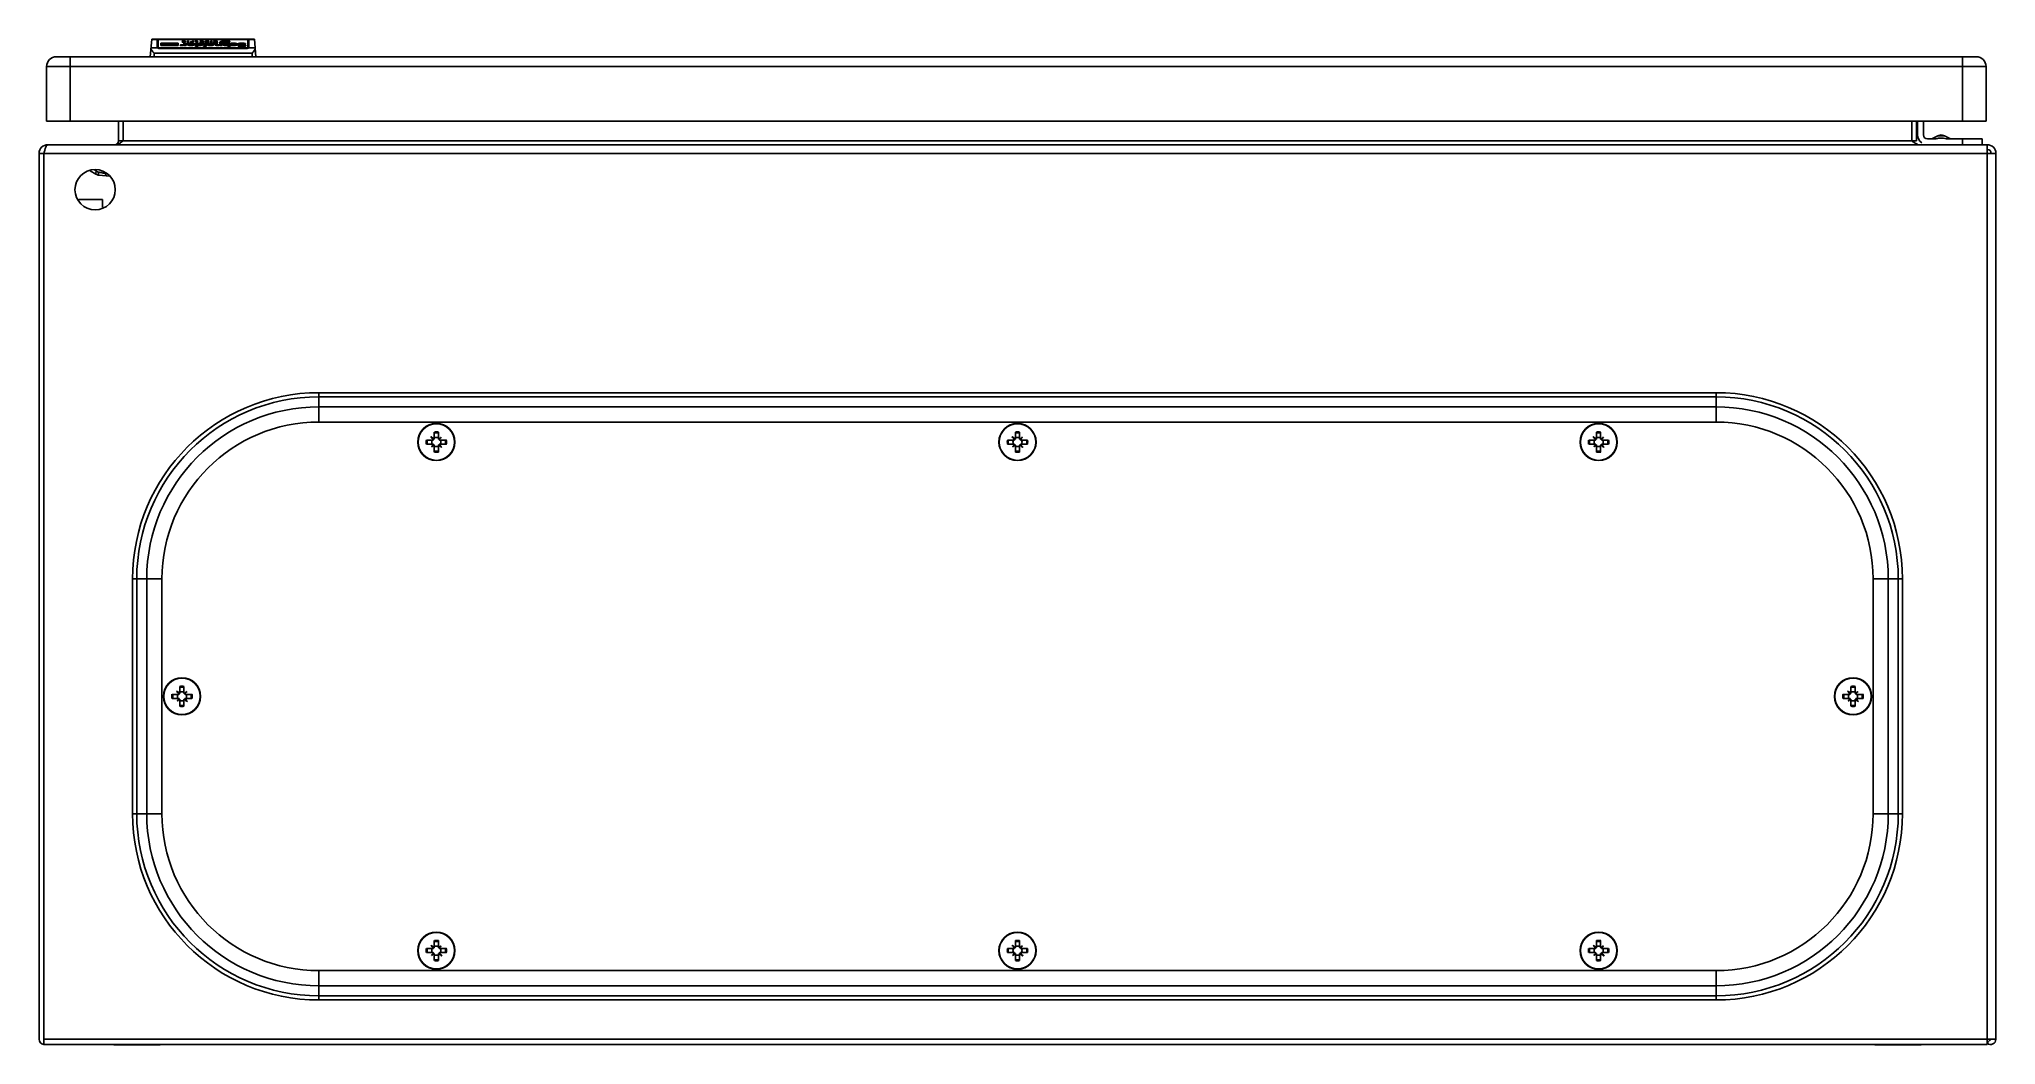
# Model space of a CAD drawing. Header units: millimetres. Extents: x 75 to 575, y 321 to 578.
import ezdxf

# ---------------------------------------------------------------- set-up
doc = ezdxf.new("R2010")
doc.units = ezdxf.units.MM
doc.header["$LTSCALE"] = 58.267283
doc.layers.get('0').update_dxf_attribs({"linetype": 'CONTINUOUS'})
for name, color, linetype in [('00_COMPONENTS_7', 7, 'CONTINUOUS'), ('PART', 7, 'CONTINUOUS'), ('PART_1', 7, 'CONTINUOUS')]:
    doc.layers.add(name, color=color, linetype=linetype)

msp = doc.modelspace()

# ---------------------------------------------------------------- linework, layer by layer
at = {"color": 7, "linetype": 'Continuous'}
for p, q in [((103.17, 573.18), (103.56, 577.68)), ((103.37, 575.48), (104.99, 575.48)), ((103.56, 577.68), (128.12, 577.68)), ((104.97, 577.61), (103.56, 577.61)), ((104.97, 575.53), (104.97, 577.68)), ((105.22, 575.33), (105.22, 577.68)), ((128.12, 577.61), (105.22, 577.61)), ((105.25, 575.48), (128.08, 575.48)), ((105.57, 575.4), (105.57, 575.25)), ((127.77, 575.4), (105.57, 575.4)), ((105.57, 575.25), (127.77, 575.25)), ((105.86, 576.05), (105.86, 576.63)), ((105.86, 576.63), (110.26, 576.63)), ((110.26, 576.22), (105.86, 576.22)), ((110.26, 576.05), (105.86, 576.05)), ((110.26, 576.63), (110.26, 576.05)), ((111.02, 576.26), (111.02, 576.06)), ((111.02, 576.26), (111.33, 576.23)), ((111.33, 577.22), (111.69, 577.23)), ((111.33, 577.13), (111.33, 577.22)), ((111.59, 577.15), (111.33, 577.13)), ((111.33, 576.89), (111.33, 576.99)), ((111.33, 576.99), (111.64, 576.96)), ((111.59, 576.88), (111.33, 576.89)), ((111.33, 576.05), (111.33, 576.23)), ((111.64, 576.96), (111.64, 576.88)), ((111.64, 576.96), (111.74, 576.96)), ((111.69, 577.15), (111.69, 577.23)), ((111.74, 576.05), (111.69, 576.17)), ((111.74, 576.88), (111.74, 576.96)), ((111.74, 576.05), (111.74, 576.63)), ((111.74, 576.63), (112.35, 576.63)), ((112.35, 576.22), (111.74, 576.22)), ((112.35, 576.05), (111.74, 576.05)), ((111.94, 577.05), (111.94, 576.91)), ((112.35, 576.63), (112.35, 576.05)), ((112.61, 576.44), (112.61, 576.55)), ((112.61, 576.38), (113.89, 576.39)), ((112.61, 576.33), (112.61, 576.38)), ((112.66, 576.89), (112.66, 577.22)), ((112.66, 577.22), (112.92, 577.22)), ((112.92, 576.89), (112.66, 576.89)), ((112.66, 576.76), (112.66, 576.83)), ((112.66, 576.83), (112.92, 576.83)), ((112.81, 576.76), (112.66, 576.76)), ((112.92, 576.8), (112.81, 576.76)), ((112.92, 577.22), (112.92, 576.89)), ((112.92, 576.83), (112.92, 576.8)), ((113.17, 576.07), (113.17, 576.28)), ((113.89, 576.28), (113.17, 576.28)), ((113.37, 576.52), (113.22, 576.52)), ((113.37, 576.92), (113.53, 576.99)), ((113.48, 576.65), (113.48, 576.52)), ((113.53, 576.99), (113.53, 576.88)), ((113.53, 576.99), (113.73, 576.96)), ((113.53, 576.17), (113.53, 576.04)), ((113.73, 576.89), (113.73, 576.96)), ((113.89, 576.07), (113.89, 576.39)), ((113.94, 576.89), (113.94, 577.22)), ((113.94, 577.22), (114.19, 577.22)), ((114.19, 576.89), (113.94, 576.89)), ((114.19, 577.22), (114.19, 576.89)), ((114.5, 576.38), (114.5, 576.31)), ((114.65, 577.22), (114.96, 577.23)), ((114.65, 577.13), (114.65, 577.22)), ((114.91, 577.15), (114.65, 577.13)), ((114.7, 576.89), (114.7, 576.96)), ((114.7, 576.96), (115.01, 576.96)), ((115.01, 576.89), (114.7, 576.89)), ((114.7, 575.78), (114.7, 576.63)), ((114.7, 576.63), (115.32, 576.63)), ((115.32, 576.22), (114.7, 576.22)), ((115.32, 575.78), (114.7, 575.78)), ((115.01, 577.12), (114.91, 577.15)), ((114.96, 577.13), (114.96, 577.23)), ((115.01, 576.81), (115.01, 577.12)), ((115.42, 576.94), (115.01, 576.81)), ((115.27, 577.1), (115.27, 576.89)), ((115.27, 576.96), (115.42, 576.94)), ((115.32, 576.6), (115.78, 576.65)), ((115.32, 576.63), (115.32, 575.78)), ((115.32, 576.2), (115.62, 576.18)), ((115.78, 576.04), (115.32, 576.07)), ((115.62, 576.05), (115.62, 576.18)), ((115.78, 576.5), (115.78, 576.65)), ((115.88, 577.22), (116.24, 577.23)), ((115.88, 577.13), (115.88, 577.22)), ((116.24, 577.15), (115.88, 577.13)), ((115.93, 576.89), (115.93, 576.99)), ((115.93, 576.99), (116.24, 576.96)), ((116.18, 576.88), (115.93, 576.89)), ((116.03, 576.36), (116.03, 576.05)), ((116.24, 577.15), (116.24, 577.23)), ((116.49, 577.09), (116.24, 577.15)), ((116.24, 576.88), (116.24, 576.96)), ((116.49, 576.89), (116.49, 577.09)), ((116.64, 576.36), (116.64, 576.33)), ((116.75, 577.09), (116.75, 577.02)), ((116.8, 576.05), (116.8, 576.63)), ((116.8, 576.63), (117.41, 576.63)), ((117.41, 576.22), (116.8, 576.22)), ((117.41, 576.05), (116.8, 576.05)), ((116.8, 575.81), (116.8, 575.89)), ((116.9, 575.78), (116.8, 575.81)), ((117.05, 575.78), (116.9, 575.78)), ((117.21, 577.07), (117.92, 577.07)), ((117.26, 577.2), (117.67, 577.23)), ((117.26, 577.12), (117.26, 577.2)), ((117.62, 577.15), (117.26, 577.12)), ((117.31, 575.99), (117.31, 575.8)), ((117.31, 575.99), (117.46, 575.94)), ((117.41, 576.63), (117.41, 576.05)), ((117.46, 577.01), (117.46, 576.9)), ((117.46, 577.01), (117.62, 576.96)), ((117.92, 577.01), (117.46, 577.01)), ((117.46, 575.94), (117.46, 575.91)), ((117.72, 577.15), (117.62, 577.15)), ((117.62, 576.96), (117.62, 576.88)), ((117.62, 576.96), (117.77, 576.96)), ((117.62, 576.44), (117.62, 576.55)), ((117.62, 576.31), (117.62, 576.38)), ((117.62, 576.38), (118.89, 576.38)), ((117.67, 577.15), (117.67, 577.23)), ((117.77, 576.96), (117.92, 577.01)), ((117.77, 576.96), (117.77, 576.88)), ((117.92, 576.9), (117.92, 577.07)), ((118.18, 576.07), (118.18, 576.28)), ((118.84, 576.28), (118.18, 576.28)), ((118.38, 576.52), (118.28, 576.52)), ((118.48, 576.65), (118.48, 576.52)), ((118.53, 576.17), (118.53, 576.04)), ((118.64, 576.72), (118.64, 577.22)), ((118.64, 577.22), (118.89, 577.22)), ((118.89, 576.8), (118.64, 576.8)), ((118.89, 576.72), (118.64, 576.72)), ((118.84, 576.28), (118.84, 576.05)), ((118.89, 577.22), (118.89, 576.72)), ((118.89, 576.05), (118.89, 576.38)), ((119.35, 577.15), (119.35, 577.22)), ((119.35, 577.22), (120.27, 577.22)), ((120.02, 577.15), (119.35, 577.15)), ((119.35, 576.72), (119.35, 576.8)), ((119.35, 576.8), (120.27, 576.8)), ((120.27, 576.72), (119.35, 576.72)), ((119.4, 576.92), (119.4, 577.01)), ((119.4, 577.01), (120.02, 577.01)), ((120.02, 576.92), (119.4, 576.92)), ((119.51, 576.39), (119.51, 576.33)), ((119.71, 576.22), (119.71, 576.63)), ((119.71, 576.63), (120.27, 576.63)), ((120.27, 576.22), (119.71, 576.22)), ((120.02, 576.72), (120.02, 577.15)), ((120.27, 577.22), (120.27, 576.72)), ((120.27, 576.05), (120.27, 576.63)), ((120.48, 576.18), (120.48, 576.04)), ((120.48, 576.18), (120.63, 576.18)), ((120.63, 576.18), (120.94, 576.28)), ((120.63, 576.18), (120.63, 576.06)), ((120.83, 576.76), (120.83, 576.88)), ((120.83, 576.88), (121.34, 576.88)), ((120.94, 576.92), (120.99, 577.01)), ((121.45, 576.92), (120.94, 576.92)), ((120.94, 576.05), (120.94, 576.54)), ((121.55, 576.05), (120.94, 576.05)), ((120.99, 577.01), (120.99, 576.92)), ((120.99, 577.01), (121.45, 577.01)), ((121.55, 577.07), (121.14, 577.07)), ((121.29, 576.8), (121.24, 576.72)), ((121.24, 576.72), (121.24, 576.55)), ((121.24, 576.72), (121.86, 576.72)), ((121.7, 576.8), (121.29, 576.8)), ((121.34, 576.88), (121.45, 576.92)), ((121.34, 576.88), (121.34, 576.8)), ((121.45, 577.01), (121.55, 577.04)), ((121.45, 577.01), (121.45, 576.8)), ((121.55, 576.8), (121.55, 577.07)), ((121.8, 576.54), (121.55, 576.54)), ((121.55, 576.46), (121.55, 576.05)), ((121.86, 576.96), (121.7, 576.8)), ((121.75, 576.46), (122.37, 576.51)), ((121.75, 576.23), (121.75, 576.46)), ((121.86, 576.54), (121.86, 576.72)), ((122.37, 576.09), (122.12, 576.07)), ((122.37, 576.05), (122.37, 576.51)), ((122.47, 577.34), (122.47, 577.17)), ((122.47, 577.34), (122.88, 577.34)), ((122.57, 577.07), (122.57, 576.65)), ((122.62, 576.18), (122.62, 576.05)), ((122.88, 576.86), (122.83, 576.81)), ((122.83, 576.81), (122.83, 576.69)), ((122.83, 576.81), (123.13, 576.8)), ((122.88, 577.18), (122.88, 577.34)), ((123.24, 576.86), (122.88, 576.86)), ((123.08, 577.18), (122.93, 577.18)), ((122.98, 577.01), (122.93, 576.94)), ((122.93, 576.94), (122.93, 576.86)), ((122.93, 576.94), (123.39, 576.92)), ((123.39, 577.01), (122.98, 577.01)), ((122.98, 575.78), (122.98, 576.63)), ((122.98, 576.63), (123.59, 576.63)), ((123.59, 576.22), (122.98, 576.22)), ((123.59, 575.78), (122.98, 575.78)), ((123.08, 577.18), (123.08, 577.01)), ((123.49, 577.04), (123.39, 577.01)), ((123.49, 577.12), (123.49, 577.04)), ((123.59, 576.63), (123.59, 575.78)), ((123.75, 576.47), (123.75, 576.59)), ((124.21, 576.51), (123.75, 576.47)), ((123.8, 576.07), (123.8, 576.23)), ((123.8, 576.23), (124.26, 576.18)), ((124.46, 576.04), (123.8, 576.07)), ((124.26, 576.05), (124.26, 576.18)), ((124.41, 576.65), (124.41, 576.49)), ((124.82, 576.34), (124.82, 576.06)), ((125.43, 576.38), (125.43, 576.3)), ((125.53, 576.38), (125.53, 576.43)), ((125.69, 576.22), (125.53, 576.38)), ((125.64, 575.86), (125.69, 576.02)), ((125.69, 575.84), (125.69, 576.02)), ((126.25, 576.41), (126.25, 576.13)), ((126.76, 575.78), (126.45, 575.78)), ((126.71, 576.47), (126.56, 576.47)), ((126.61, 576.65), (126.61, 576.47)), ((126.61, 575.94), (126.86, 575.97)), ((126.61, 575.94), (126.61, 575.78)), ((126.86, 575.79), (126.86, 576.01)), ((127.27, 576.23), (127.27, 575.83)), ((127.53, 576.55), (127.48, 576.38)), ((127.58, 576.07), (127.58, 575.99)), ((127.77, 575.25), (127.77, 575.4)), ((128.12, 575.33), (128.12, 577.68)), ((129.77, 577.68), (128.12, 577.68)), ((128.35, 575.48), (129.97, 575.48)), ((128.37, 577.68), (128.37, 575.53)), ((129.78, 577.61), (128.37, 577.61)), ((130.17, 573.18), (129.77, 577.68)), ((104.17, 574.05), (104.17, 573.18)), ((129.17, 574.05), (104.17, 574.05)), ((129.17, 573.18), (129.17, 574.05)), ((554.77, 553.18), (554.77, 556.68)), ((556.27, 553.18), (556.27, 556.68)), ((559.5, 552.18), (557.27, 552.18)), ((559.91, 552.97), (558.4, 552.18)), ((559.91, 552.97), (560.77, 553.18)), ((561.63, 552.97), (559.91, 552.97)), ((561.63, 552.97), (560.77, 553.18)), ((561.63, 552.97), (563.14, 552.18)), ((571.27, 552.18), (562.04, 552.18)), ((566.27, 552.18), (566.27, 550.68)), ((571.27, 552.18), (571.27, 550.68)), ((87.8, 544.03), (87.8, 544.04)), ((87.81, 544.03), (89.29, 543.17)), ((90.1, 542.91), (92.74, 542.66)), ((91.83, 543.3), (91.83, 543.31)), ((92.47, 542.68), (92.49, 542.95)), ((93.85, 320.57), (105.69, 320.57)), ((543.85, 320.57), (555.69, 320.57))]:
    msp.add_line(p, q, dxfattribs=at)
msp.add_lwpolyline([(87.8, 544.03), (87.84, 544.01), (87.94, 543.95)], dxfattribs=at)
for centre, radius, start, end in [((117.63, 577.77), 0.896, 256.948, 258.528), ((117.75, 577.99), 1.1, 279.1817, 280.1245), ((118.38, 571.26), 4.97, 84.0152, 84.692), ((118.65, 578.56), 2.52, 274.3698, 275.5382), ((120.7, 581.63), 5.6, 265.5588, 266.6204), ((121.5, 578.12), 2.08, 254.4247, 254.7894), ((121.55, 580.54), 4.01, 268.5658, 270.0288), ((122.5, 573.49), 3.44, 105.8641, 106.0442), ((122.48, 573.53), 3.39, 103.5921, 105.8683), ((122.48, 573.56), 3.37, 102.6869, 103.5924), ((121.8, 579.94), 3.41, 270.0009, 270.8652), ((122.68, 581.51), 5.47, 266.7554, 267.8388), ((121.94, 577.01), 0.725, 327.916, 330.3794), ((122.57, 580.48), 3.83, 269.9507, 271.6124), ((121.71, 580.41), 3.89, 286.7064, 287.2815), ((121.7, 580.48), 3.95, 287.2834, 288.3231), ((121.66, 580.58), 4.06, 288.3276, 290.5533), ((121.62, 580.69), 4.17, 290.5511, 291.2438), ((118.17, 525.74), 51.04, 80.8914, 81.5299), ((126.49, 582.59), 6.82, 272.3093, 273.1792), ((131.11, 606.25), 30.67, 262.0446, 262.6962), ((557.27, 553.18), 2.5, 180, 234.2914), ((557.27, 553.18), 1, 180, 270), ((89.82, 547.12), 3.68, 236.8301, 240.0076), ((90.29, 544.9), 2, 240, 264.5), ((91.31, 540.01), 3.33, 80.0845, 81.0318)]:
    msp.add_arc(centre, radius, start, end, dxfattribs=at)
for centre, major_axis, start_param, end_param in [((105.57, 577.35), (0.6, 0), 2.216036, 3.141593), ((105.57, 575.53), (0.6, 0), -3.141593, -2.886514), ((105.57, 575.53), (0.35, 0), -3.141593, -2.694273), ((127.77, 575.53), (0.35, 0), -0.44732, 0), ((127.77, 577.35), (0.6, 0), 0, 0.923126), ((127.77, 575.53), (0.6, 0), -0.255078, 0)]:
    msp.add_ellipse(centre, major_axis=major_axis, ratio=0.315556, start_param=start_param, end_param=end_param, dxfattribs=at)
for points, knots in [([(103.34, 575.11), (103.39, 575.03), (103.52, 574.86), (103.8, 574.5), (104.02, 574.23), (104.17, 574.05)], [0, 0, 0, 0, 0.223406, 0.471313, 1, 1, 1, 1]), ([(104.99, 575.48), (105.01, 575.45), (105.09, 575.39), (105.17, 575.35), (105.22, 575.33)], [0, 0, 0, 0, 0.408872, 1, 1, 1, 1]), ([(105.22, 575.33), (105.24, 575.31), (105.35, 575.27), (105.48, 575.25), (105.57, 575.25)], [0, 0, 0, 0, 0.231508, 1, 1, 1, 1]), ([(105.57, 575.4), (105.51, 575.4), (105.4, 575.42), (105.29, 575.45), (105.25, 575.48)], [0, 0, 0, 0, 0.580192, 1, 1, 1, 1]), ([(110.82, 576.1), (110.84, 576.13), (110.87, 576.18), (110.94, 576.24), (110.99, 576.26), (111.02, 576.26)], [0, 0, 0, 0, 0.393216, 0.627187, 1, 1, 1, 1]), ([(111.18, 576.04), (111.14, 576.04), (111.09, 576.05), (111.03, 576.06), (110.98, 576.06), (110.93, 576.07), (110.89, 576.08), (110.86, 576.08), (110.84, 576.09), (110.83, 576.09), (110.82, 576.1), (110.82, 576.1)], [0, 0, 0, 0, 0.275198, 0.411287, 0.545786, 0.677797, 0.805327, 0.865946, 0.922448, 0.970561, 1, 1, 1, 1]), ([(111.18, 576.04), (111.24, 576.04), (111.35, 576.05), (111.48, 576.07), (111.58, 576.09), (111.64, 576.11), (111.69, 576.14), (111.69, 576.17)], [0, 0, 0, 0, 0.318153, 0.618139, 0.752823, 0.866859, 1, 1, 1, 1]), ([(111.33, 576.23), (111.4, 576.24), (111.51, 576.25), (111.64, 576.29), (111.73, 576.35), (111.74, 576.4), (111.74, 576.43)], [0, 0, 0, 0, 0.3931, 0.686451, 0.86749, 1, 1, 1, 1]), ([(111.94, 577.05), (111.94, 577.06), (111.94, 577.08), (111.92, 577.1), (111.89, 577.12), (111.82, 577.14), (111.72, 577.15), (111.63, 577.15), (111.59, 577.15)], [0, 0, 0, 0, 0.053888, 0.119201, 0.210176, 0.334206, 0.65187, 1, 1, 1, 1]), ([(111.95, 576.9), (111.92, 576.9), (111.8, 576.88), (111.68, 576.88), (111.59, 576.88)], [0, 0, 0, 0, 0.237576, 1, 1, 1, 1]), ([(111.69, 577.23), (111.76, 577.23), (111.88, 577.23), (112.04, 577.19), (112.15, 577.13), (112.19, 577.08), (112.2, 577.05)], [0, 0, 0, 0, 0.371196, 0.665987, 0.860433, 1, 1, 1, 1]), ([(111.74, 576.96), (111.79, 576.96), (111.86, 576.99), (111.92, 577.03), (111.94, 577.05)], [0, 0, 0, 0, 0.603146, 1, 1, 1, 1]), ([(112.2, 577.05), (112.2, 577.04), (112.18, 576.99), (112.09, 576.93), (112, 576.91), (111.95, 576.9)], [0, 0, 0, 0, 0.145899, 0.465865, 1, 1, 1, 1]), ([(112.61, 576.55), (112.67, 576.57), (112.8, 576.61), (113.09, 576.64), (113.32, 576.65), (113.48, 576.65)], [0, 0, 0, 0, 0.213482, 0.462386, 1, 1, 1, 1]), ([(113.22, 576.52), (113.17, 576.52), (113.06, 576.51), (112.86, 576.49), (112.71, 576.46), (112.61, 576.44)], [0, 0, 0, 0, 0.266361, 0.518251, 1, 1, 1, 1]), ([(113.17, 576.07), (113.09, 576.08), (112.94, 576.1), (112.78, 576.15), (112.68, 576.2), (112.64, 576.24), (112.61, 576.28), (112.61, 576.31), (112.61, 576.33)], [0, 0, 0, 0, 0.368857, 0.665365, 0.776534, 0.864475, 0.936028, 1, 1, 1, 1]), ([(113.53, 576.17), (113.48, 576.17), (113.39, 576.17), (113.28, 576.19), (113.22, 576.21), (113.18, 576.24), (113.17, 576.26), (113.17, 576.28)], [0, 0, 0, 0, 0.365499, 0.68177, 0.79665, 0.881126, 1, 1, 1, 1]), ([(113.53, 576.04), (113.5, 576.04), (113.38, 576.05), (113.26, 576.06), (113.17, 576.07)], [0, 0, 0, 0, 0.254767, 1, 1, 1, 1]), ([(113.58, 576.88), (113.56, 576.88), (113.52, 576.88), (113.47, 576.89), (113.43, 576.9), (113.4, 576.91), (113.39, 576.91), (113.37, 576.92), (113.37, 576.92)], [0, 0, 0, 0, 0.294635, 0.578579, 0.712734, 0.836348, 0.938736, 1, 1, 1, 1]), ([(113.89, 576.39), (113.84, 576.44), (113.72, 576.49), (113.55, 576.52), (113.43, 576.52), (113.37, 576.52)], [0, 0, 0, 0, 0.377008, 0.668643, 1, 1, 1, 1]), ([(114.5, 576.38), (114.5, 576.4), (114.48, 576.44), (114.42, 576.5), (114.32, 576.54), (114.18, 576.58), (114.02, 576.61), (113.79, 576.64), (113.6, 576.65), (113.48, 576.65)], [0, 0, 0, 0, 0.053594, 0.12356, 0.222797, 0.351564, 0.501125, 0.662453, 1, 1, 1, 1]), ([(113.53, 576.17), (113.57, 576.17), (113.66, 576.17), (113.78, 576.2), (113.86, 576.24), (113.89, 576.28)], [0, 0, 0, 0, 0.355569, 0.644256, 1, 1, 1, 1]), ([(113.89, 576.06), (113.86, 576.06), (113.74, 576.05), (113.62, 576.04), (113.53, 576.04)], [0, 0, 0, 0, 0.245695, 1, 1, 1, 1]), ([(113.94, 576.92), (113.91, 576.92), (113.79, 576.89), (113.67, 576.88), (113.58, 576.88)], [0, 0, 0, 0, 0.224312, 1, 1, 1, 1]), ([(113.73, 576.96), (113.76, 576.96), (113.82, 576.97), (113.88, 576.99), (113.91, 577.02), (113.93, 577.04), (113.94, 577.06), (113.94, 577.07)], [0, 0, 0, 0, 0.384913, 0.610497, 0.77494, 0.896424, 1, 1, 1, 1]), ([(114.28, 576.13), (114.22, 576.15), (114.09, 576.18), (113.95, 576.2), (113.88, 576.21)], [0, 0, 0, 0, 0.46886, 1, 1, 1, 1]), ([(114.5, 576.31), (114.5, 576.3), (114.49, 576.27), (114.46, 576.22), (114.41, 576.19), (114.3, 576.14), (114.13, 576.09), (113.97, 576.07), (113.89, 576.06)], [0, 0, 0, 0, 0.060832, 0.131197, 0.221108, 0.336516, 0.638501, 1, 1, 1, 1]), ([(114.96, 577.23), (115, 577.23), (115.08, 577.22), (115.17, 577.19), (115.22, 577.17), (115.25, 577.14), (115.27, 577.12), (115.27, 577.1)], [0, 0, 0, 0, 0.363978, 0.666319, 0.780752, 0.870364, 1, 1, 1, 1]), ([(115.32, 576.46), (115.33, 576.47), (115.37, 576.49), (115.44, 576.5), (115.53, 576.5), (115.59, 576.51), (115.62, 576.51)], [0, 0, 0, 0, 0.162817, 0.415388, 0.703776, 1, 1, 1, 1]), ([(116.03, 576.36), (116.03, 576.38), (116.02, 576.43), (115.93, 576.48), (115.79, 576.5), (115.68, 576.51), (115.62, 576.51)], [0, 0, 0, 0, 0.121624, 0.306754, 0.619534, 1, 1, 1, 1]), ([(115.62, 576.18), (115.69, 576.18), (115.78, 576.19), (115.89, 576.21), (115.96, 576.24), (116.02, 576.29), (116.03, 576.34), (116.03, 576.36)], [0, 0, 0, 0, 0.403239, 0.570933, 0.699996, 0.871356, 1, 1, 1, 1]), ([(115.78, 576.65), (115.89, 576.65), (116.1, 576.64), (116.38, 576.58), (116.56, 576.49), (116.63, 576.4), (116.64, 576.36)], [0, 0, 0, 0, 0.366883, 0.664195, 0.861459, 1, 1, 1, 1]), ([(115.78, 576.04), (115.8, 576.04), (115.88, 576.04), (115.97, 576.04), (116.03, 576.05)], [0, 0, 0, 0, 0.252786, 1, 1, 1, 1]), ([(116.03, 576.05), (116.12, 576.06), (116.26, 576.08), (116.43, 576.13), (116.55, 576.2), (116.62, 576.28), (116.64, 576.33)], [0, 0, 0, 0, 0.372545, 0.591494, 0.759132, 1, 1, 1, 1]), ([(116.42, 576.14), (116.39, 576.15), (116.27, 576.19), (116.14, 576.21), (116.03, 576.22)], [0, 0, 0, 0, 0.208079, 1, 1, 1, 1]), ([(116.49, 576.89), (116.47, 576.89), (116.37, 576.88), (116.26, 576.88), (116.18, 576.88)], [0, 0, 0, 0, 0.24253, 1, 1, 1, 1]), ([(116.24, 577.23), (116.3, 577.23), (116.39, 577.22), (116.51, 577.21), (116.59, 577.19), (116.66, 577.17), (116.71, 577.15), (116.74, 577.12), (116.75, 577.1), (116.75, 577.09)], [0, 0, 0, 0, 0.341316, 0.50328, 0.652146, 0.778987, 0.87627, 0.945686, 1, 1, 1, 1]), ([(116.24, 576.96), (116.26, 576.96), (116.29, 576.96), (116.36, 576.96), (116.41, 576.97), (116.46, 577), (116.49, 577.02), (116.49, 577.04), (116.49, 577.05)], [0, 0, 0, 0, 0.19705, 0.387446, 0.631654, 0.798378, 0.909116, 1, 1, 1, 1]), ([(116.75, 577.02), (116.75, 577.01), (116.74, 576.97), (116.68, 576.94), (116.6, 576.91), (116.53, 576.9), (116.49, 576.89)], [0, 0, 0, 0, 0.137351, 0.328389, 0.620176, 1, 1, 1, 1]), ([(116.8, 575.89), (116.86, 575.93), (117.03, 575.98), (117.21, 575.99), (117.31, 575.99)], [0, 0, 0, 0, 0.411288, 1, 1, 1, 1]), ([(117.05, 575.78), (117.11, 575.78), (117.21, 575.78), (117.34, 575.8), (117.41, 575.83), (117.45, 575.86), (117.46, 575.89), (117.46, 575.91)], [0, 0, 0, 0, 0.366032, 0.683214, 0.797706, 0.881454, 1, 1, 1, 1]), ([(117.43, 576.9), (117.39, 576.91), (117.33, 576.93), (117.25, 576.97), (117.21, 577.02), (117.21, 577.05), (117.21, 577.07)], [0, 0, 0, 0, 0.377088, 0.645926, 0.838471, 1, 1, 1, 1]), ([(117.56, 576.88), (117.55, 576.88), (117.52, 576.88), (117.48, 576.89), (117.45, 576.89)], [0, 0, 0, 0, 0.259245, 1, 1, 1, 1]), ([(117.92, 576.9), (117.9, 576.89), (117.78, 576.88), (117.66, 576.88), (117.56, 576.88)], [0, 0, 0, 0, 0.238279, 1, 1, 1, 1]), ([(117.62, 576.55), (117.67, 576.57), (117.81, 576.61), (118.1, 576.64), (118.33, 576.65), (118.48, 576.65)], [0, 0, 0, 0, 0.213482, 0.462386, 1, 1, 1, 1]), ([(118.28, 576.52), (118.22, 576.52), (118, 576.51), (117.78, 576.47), (117.62, 576.44)], [0, 0, 0, 0, 0.268757, 1, 1, 1, 1]), ([(117.62, 576.31), (117.62, 576.3), (117.62, 576.27), (117.65, 576.23), (117.69, 576.19), (117.79, 576.14), (117.96, 576.1), (118.1, 576.08), (118.17, 576.07)], [0, 0, 0, 0, 0.062322, 0.133539, 0.223098, 0.337067, 0.636439, 1, 1, 1, 1]), ([(117.67, 577.23), (117.73, 577.23), (117.86, 577.21), (118.01, 577.19), (118.1, 577.15), (118.15, 577.12), (118.17, 577.09), (118.18, 577.06), (118.18, 577.05)], [0, 0, 0, 0, 0.355432, 0.665062, 0.784525, 0.87486, 0.942631, 1, 1, 1, 1]), ([(117.92, 577.07), (117.91, 577.08), (117.85, 577.12), (117.78, 577.15), (117.72, 577.15)], [0, 0, 0, 0, 0.189905, 1, 1, 1, 1]), ([(118.18, 577.05), (118.18, 577.04), (118.17, 577), (118.12, 576.96), (118.04, 576.92), (117.98, 576.91), (117.94, 576.9)], [0, 0, 0, 0, 0.149891, 0.339697, 0.61815, 1, 1, 1, 1]), ([(118.17, 576.07), (118.21, 576.06), (118.34, 576.05), (118.48, 576.04), (118.59, 576.04)], [0, 0, 0, 0, 0.244324, 1, 1, 1, 1]), ([(118.53, 576.17), (118.49, 576.17), (118.4, 576.17), (118.29, 576.19), (118.22, 576.21), (118.19, 576.24), (118.18, 576.26), (118.18, 576.28)], [0, 0, 0, 0, 0.365499, 0.68177, 0.79665, 0.881126, 1, 1, 1, 1]), ([(118.89, 576.38), (118.85, 576.43), (118.74, 576.49), (118.56, 576.52), (118.44, 576.52), (118.38, 576.52)], [0, 0, 0, 0, 0.354239, 0.65228, 1, 1, 1, 1]), ([(118.48, 576.65), (118.6, 576.65), (118.84, 576.63), (119.11, 576.6), (119.31, 576.55), (119.42, 576.51), (119.49, 576.46), (119.51, 576.41), (119.51, 576.39)], [0, 0, 0, 0, 0.328186, 0.634941, 0.767206, 0.872849, 0.946932, 1, 1, 1, 1]), ([(118.53, 576.17), (118.58, 576.17), (118.66, 576.17), (118.76, 576.19), (118.83, 576.23), (118.84, 576.27), (118.84, 576.28)], [0, 0, 0, 0, 0.384265, 0.694124, 0.877114, 1, 1, 1, 1]), ([(118.59, 576.04), (118.65, 576.04), (118.74, 576.04), (118.82, 576.05), (118.84, 576.05)], [0, 0, 0, 0, 0.753062, 1, 1, 1, 1]), ([(118.89, 576.05), (118.98, 576.06), (119.13, 576.08), (119.32, 576.15), (119.44, 576.23), (119.49, 576.3), (119.51, 576.33)], [0, 0, 0, 0, 0.369723, 0.651193, 0.849642, 1, 1, 1, 1]), ([(119.27, 576.14), (119.25, 576.15), (119.12, 576.18), (118.99, 576.19), (118.9, 576.2)], [0, 0, 0, 0, 0.22896, 1, 1, 1, 1]), ([(120.27, 576.05), (120.2, 576.05), (120.1, 576.06), (119.97, 576.08), (119.89, 576.1), (119.81, 576.12), (119.76, 576.15), (119.72, 576.18), (119.71, 576.2), (119.71, 576.22)], [0, 0, 0, 0, 0.336085, 0.494656, 0.641283, 0.76911, 0.870824, 0.94448, 1, 1, 1, 1]), ([(120.27, 576.33), (120.27, 576.31), (120.28, 576.28), (120.31, 576.24), (120.38, 576.2), (120.44, 576.19), (120.48, 576.18)], [0, 0, 0, 0, 0.153969, 0.332282, 0.591815, 1, 1, 1, 1]), ([(120.94, 576.12), (120.85, 576.1), (120.66, 576.06), (120.47, 576.04), (120.37, 576.04)], [0, 0, 0, 0, 0.472413, 1, 1, 1, 1]), ([(121.24, 576.55), (121.21, 576.56), (121.14, 576.56), (121.04, 576.58), (120.95, 576.61), (120.88, 576.66), (120.84, 576.71), (120.83, 576.75), (120.83, 576.76)], [0, 0, 0, 0, 0.203684, 0.388965, 0.616152, 0.779397, 0.898636, 1, 1, 1, 1]), ([(120.94, 576.54), (120.98, 576.53), (121.18, 576.48), (121.39, 576.46), (121.55, 576.46)], [0, 0, 0, 0, 0.220924, 1, 1, 1, 1]), ([(121.28, 576.05), (121.25, 576.06), (121.14, 576.07), (121.03, 576.09), (120.95, 576.12)], [0, 0, 0, 0, 0.269503, 1, 1, 1, 1]), ([(121.14, 577.07), (121.32, 577.15), (121.76, 577.29), (122.21, 577.34), (122.47, 577.34)], [0, 0, 0, 0, 0.43464, 1, 1, 1, 1]), ([(121.45, 576.54), (121.43, 576.54), (121.36, 576.54), (121.29, 576.55), (121.24, 576.55)], [0, 0, 0, 0, 0.25371, 1, 1, 1, 1]), ([(121.75, 576.23), (121.75, 576.22), (121.76, 576.19), (121.8, 576.15), (121.86, 576.12), (121.93, 576.1), (122.03, 576.08), (122.17, 576.06), (122.29, 576.05), (122.37, 576.04)], [0, 0, 0, 0, 0.055511, 0.1252, 0.221093, 0.345662, 0.492958, 0.654858, 1, 1, 1, 1]), ([(122.93, 577.18), (122.81, 577.18), (122.56, 577.18), (122.27, 577.16), (122.06, 577.12), (121.95, 577.08), (121.87, 577.02), (121.86, 576.98), (121.86, 576.96)], [0, 0, 0, 0, 0.323897, 0.634204, 0.769907, 0.876596, 0.948775, 1, 1, 1, 1]), ([(122.57, 577.07), (122.52, 576.99), (122.41, 576.85), (122.15, 576.74), (121.97, 576.72), (121.86, 576.72)], [0, 0, 0, 0, 0.346147, 0.60475, 1, 1, 1, 1]), ([(122.83, 576.69), (122.76, 576.67), (122.44, 576.59), (122.11, 576.54), (121.86, 576.54)], [0, 0, 0, 0, 0.219517, 1, 1, 1, 1]), ([(122.37, 576.3), (122.37, 576.28), (122.38, 576.25), (122.44, 576.22), (122.52, 576.2), (122.59, 576.19), (122.62, 576.18)], [0, 0, 0, 0, 0.130559, 0.325187, 0.62531, 1, 1, 1, 1]), ([(122.98, 576.12), (122.9, 576.1), (122.73, 576.06), (122.56, 576.05), (122.47, 576.04)], [0, 0, 0, 0, 0.468886, 1, 1, 1, 1]), ([(123.08, 577.18), (123.08, 577.17), (123.07, 577.15), (123.04, 577.13), (122.99, 577.11), (122.92, 577.09), (122.84, 577.08), (122.72, 577.07), (122.63, 577.07), (122.57, 577.07)], [0, 0, 0, 0, 0.051619, 0.122572, 0.226478, 0.360669, 0.512654, 0.672628, 1, 1, 1, 1]), ([(122.62, 576.18), (122.69, 576.19), (122.81, 576.21), (122.93, 576.25), (122.98, 576.28)], [0, 0, 0, 0, 0.568531, 1, 1, 1, 1]), ([(122.88, 577.34), (122.96, 577.34), (123.12, 577.34), (123.31, 577.29), (123.44, 577.21), (123.48, 577.15), (123.49, 577.12)], [0, 0, 0, 0, 0.379347, 0.673856, 0.863321, 1, 1, 1, 1]), ([(123.39, 576.92), (123.38, 576.92), (123.34, 576.88), (123.28, 576.86), (123.24, 576.86)], [0, 0, 0, 0, 0.189217, 1, 1, 1, 1]), ([(123.75, 576.59), (123.75, 576.59), (123.77, 576.6), (123.79, 576.61), (123.83, 576.62), (123.89, 576.62), (123.96, 576.63), (124.05, 576.64), (124.14, 576.64), (124.26, 576.65), (124.35, 576.65), (124.41, 576.65)], [0, 0, 0, 0, 0.028828, 0.079607, 0.138852, 0.201501, 0.331116, 0.463317, 0.596722, 0.730789, 1, 1, 1, 1]), ([(124.82, 576.34), (124.82, 576.36), (124.81, 576.38), (124.77, 576.42), (124.71, 576.44), (124.63, 576.47), (124.53, 576.48), (124.39, 576.5), (124.28, 576.5), (124.21, 576.51)], [0, 0, 0, 0, 0.05336, 0.123977, 0.224575, 0.354347, 0.503992, 0.664675, 1, 1, 1, 1]), ([(124.26, 576.18), (124.32, 576.19), (124.45, 576.2), (124.6, 576.22), (124.71, 576.25), (124.77, 576.28), (124.81, 576.31), (124.82, 576.33), (124.82, 576.34)], [0, 0, 0, 0, 0.32967, 0.633637, 0.763949, 0.86928, 0.945103, 1, 1, 1, 1]), ([(125.43, 576.38), (125.43, 576.4), (125.42, 576.44), (125.35, 576.5), (125.25, 576.54), (125.12, 576.58), (124.96, 576.61), (124.72, 576.64), (124.54, 576.65), (124.41, 576.65)], [0, 0, 0, 0, 0.053594, 0.12356, 0.222797, 0.351564, 0.501125, 0.662453, 1, 1, 1, 1]), ([(124.82, 576.06), (124.79, 576.05), (124.67, 576.04), (124.55, 576.04), (124.46, 576.04)], [0, 0, 0, 0, 0.24357, 1, 1, 1, 1]), ([(125.43, 576.3), (125.38, 576.23), (125.25, 576.15), (125.03, 576.09), (124.9, 576.07), (124.82, 576.06)], [0, 0, 0, 0, 0.378604, 0.656709, 1, 1, 1, 1]), ([(125.19, 576.14), (125.16, 576.15), (125.04, 576.18), (124.92, 576.2), (124.82, 576.21)], [0, 0, 0, 0, 0.227796, 1, 1, 1, 1]), ([(125.53, 576.43), (125.53, 576.44), (125.55, 576.48), (125.59, 576.51), (125.66, 576.54), (125.76, 576.57), (125.91, 576.6), (126.08, 576.62), (126.31, 576.64), (126.49, 576.65), (126.61, 576.65)], [0, 0, 0, 0, 0.051663, 0.086978, 0.13126, 0.244913, 0.381606, 0.53013, 0.684391, 1, 1, 1, 1]), ([(126.45, 575.78), (126.38, 575.78), (126.27, 575.78), (126.12, 575.79), (126.01, 575.79), (125.9, 575.8), (125.8, 575.81), (125.72, 575.83), (125.66, 575.84), (125.64, 575.85), (125.64, 575.86)], [0, 0, 0, 0, 0.272108, 0.40747, 0.541643, 0.673481, 0.800522, 0.916273, 0.964569, 1, 1, 1, 1]), ([(125.69, 576.02), (125.84, 576), (126.14, 575.96), (126.45, 575.94), (126.61, 575.94)], [0, 0, 0, 0, 0.486303, 1, 1, 1, 1]), ([(126.25, 576.21), (126.22, 576.21), (126.12, 576.2), (126.01, 576.19), (125.94, 576.18)], [0, 0, 0, 0, 0.255338, 1, 1, 1, 1]), ([(126.25, 576.41), (126.26, 576.42), (126.3, 576.44), (126.4, 576.47), (126.49, 576.47), (126.56, 576.47)], [0, 0, 0, 0, 0.15056, 0.38475, 1, 1, 1, 1]), ([(126.25, 576.41), (126.25, 576.4), (126.26, 576.4), (126.28, 576.39), (126.31, 576.38), (126.35, 576.37), (126.4, 576.36), (126.46, 576.35), (126.53, 576.34), (126.61, 576.32), (126.73, 576.31), (126.86, 576.29), (127.04, 576.26), (127.18, 576.24), (127.27, 576.23)], [0, 0, 0, 0, 0.014532, 0.03742, 0.063913, 0.092248, 0.151872, 0.213709, 0.276836, 0.34082, 0.470477, 0.601623, 0.73376, 1, 1, 1, 1]), ([(126.83, 576.02), (126.78, 576.03), (126.69, 576.05), (126.5, 576.09), (126.35, 576.11), (126.25, 576.13)], [0, 0, 0, 0, 0.237114, 0.487658, 1, 1, 1, 1]), ([(126.61, 576.65), (126.77, 576.65), (127.08, 576.64), (127.39, 576.59), (127.53, 576.55)], [0, 0, 0, 0, 0.530236, 1, 1, 1, 1]), ([(127.48, 576.38), (127.36, 576.4), (127.1, 576.45), (126.84, 576.47), (126.71, 576.47)], [0, 0, 0, 0, 0.475476, 1, 1, 1, 1]), ([(126.86, 576.01), (126.86, 576.01), (126.86, 576.01), (126.85, 576.02), (126.84, 576.02), (126.83, 576.02)], [0, 0, 0, 0, 0.163471, 0.410922, 1, 1, 1, 1]), ([(127.58, 575.99), (127.58, 575.98), (127.57, 575.94), (127.52, 575.9), (127.45, 575.87), (127.36, 575.84), (127.25, 575.82), (127.08, 575.8), (126.95, 575.79), (126.86, 575.79)], [0, 0, 0, 0, 0.05453, 0.126195, 0.226449, 0.354518, 0.502507, 0.662551, 1, 1, 1, 1]), ([(127.27, 576.23), (127.31, 576.22), (127.38, 576.2), (127.47, 576.16), (127.54, 576.13), (127.58, 576.09), (127.58, 576.07)], [0, 0, 0, 0, 0.322561, 0.611382, 0.845393, 1, 1, 1, 1]), ([(127.77, 575.4), (127.83, 575.4), (127.94, 575.42), (128.05, 575.45), (128.08, 575.48)], [0, 0, 0, 0, 0.580216, 1, 1, 1, 1]), ([(127.77, 575.25), (127.8, 575.25), (127.92, 575.26), (128.04, 575.29), (128.12, 575.33)], [0, 0, 0, 0, 0.265359, 1, 1, 1, 1]), ([(128.12, 575.33), (128.17, 575.35), (128.25, 575.39), (128.33, 575.45), (128.35, 575.48)], [0, 0, 0, 0, 0.590757, 1, 1, 1, 1]), ([(130, 575.11), (129.94, 575.03), (129.82, 574.86), (129.54, 574.5), (129.32, 574.23), (129.17, 574.05)], [0, 0, 0, 0, 0.223414, 0.471327, 1, 1, 1, 1]), ([(559.5, 552.18), (559.71, 552.24), (560.13, 552.33), (560.55, 552.37), (560.77, 552.37)], [0, 0, 0, 0, 0.500092, 1, 1, 1, 1]), ([(562.04, 552.18), (561.83, 552.24), (561.41, 552.33), (560.98, 552.37), (560.77, 552.37)], [0, 0, 0, 0, 0.500084, 1, 1, 1, 1]), ([(89.29, 543.17), (89.28, 543.18), (89.26, 543.2), (89.24, 543.26), (89.24, 543.34), (89.25, 543.44), (89.28, 543.55), (89.33, 543.72), (89.39, 543.84), (89.43, 543.92)], [0, 0, 0, 0, 0.055621, 0.127325, 0.223592, 0.345765, 0.49151, 0.654342, 1, 1, 1, 1]), ([(89.91, 543.69), (89.78, 543.73), (89.61, 543.79), (89.46, 543.89), (89.43, 543.92)], [0, 0, 0, 0, 0.747904, 1, 1, 1, 1]), ([(90.1, 542.91), (90.08, 542.91), (90.05, 542.93), (90, 542.98), (89.96, 543.05), (89.93, 543.15), (89.91, 543.28), (89.9, 543.46), (89.9, 543.6), (89.91, 543.69)], [0, 0, 0, 0, 0.058222, 0.132697, 0.232076, 0.357269, 0.5051, 0.667585, 1, 1, 1, 1]), ([(91.83, 543.3), (91.51, 543.37), (90.87, 543.5), (90.23, 543.62), (89.91, 543.69)], [0, 0, 0, 0, 0.500109, 1, 1, 1, 1]), ([(91.97, 542.73), (91.95, 542.73), (91.91, 542.77), (91.87, 542.83), (91.84, 542.94), (91.82, 543.1), (91.83, 543.23), (91.83, 543.3)], [0, 0, 0, 0, 0.130116, 0.229832, 0.355448, 0.666464, 1, 1, 1, 1])]:
    msp.add_open_spline(points, degree=3, knots=knots, dxfattribs=at)
msp.add_open_spline([(89.43, 543.92), (89.27, 544.04), (89.1, 544.16), (88.94, 544.28)], degree=3, dxfattribs=at)
at = {"layer": '00_COMPONENTS_7', "color": 7, "linetype": 'Continuous'}
for p, q in [((146.27, 483.67), (146.27, 479.79)), ((146.27, 483.67), (503.27, 483.67)), ((503.27, 479.79), (503.27, 483.67)), ((503.27, 479.79), (146.27, 479.79)), ((173.72, 475.18), (175.49, 475.18)), ((175.54, 475.4), (174.88, 476.06)), ((175.45, 475.32), (175.31, 475.18)), ((175.45, 475.49), (175.45, 475.33)), ((175.45, 475.49), (175.61, 475.49)), ((175.45, 475.33), (175.45, 475.32)), ((175.45, 475.32), (175.54, 475.23)), ((175.49, 475.18), (175.54, 475.23)), ((175.54, 475.4), (175.54, 475.23)), ((175.71, 475.4), (175.54, 475.4)), ((175.62, 475.49), (175.61, 475.49)), ((175.75, 475.63), (175.62, 475.49)), ((175.62, 475.49), (175.71, 475.4)), ((175.71, 475.4), (175.75, 475.45)), ((175.75, 477.22), (175.75, 475.45)), ((176.78, 475.45), (176.78, 477.22)), ((176.92, 475.49), (176.78, 475.63)), ((176.78, 475.45), (176.83, 475.4)), ((176.92, 475.49), (176.83, 475.4)), ((177, 475.4), (176.83, 475.4)), ((176.98, 475.49), (176.92, 475.49)), ((177.09, 475.49), (176.98, 475.49)), ((177, 475.4), (177.51, 475.91)), ((177, 475.23), (177, 475.4)), ((177.09, 475.32), (177, 475.23)), ((177, 475.23), (177.05, 475.18)), ((178.82, 475.18), (177.05, 475.18)), ((177.09, 475.49), (177.09, 475.38)), ((177.09, 475.32), (177.09, 475.38)), ((177.23, 475.18), (177.09, 475.32)), ((322.22, 475.18), (323.99, 475.18)), ((324.04, 475.4), (323.38, 476.06)), ((323.95, 475.32), (323.81, 475.18)), ((323.95, 475.49), (323.95, 475.33)), ((323.95, 475.49), (324.11, 475.49)), ((323.95, 475.33), (323.95, 475.32)), ((323.95, 475.32), (324.04, 475.23)), ((323.99, 475.18), (324.04, 475.23)), ((324.04, 475.4), (324.04, 475.23)), ((324.21, 475.4), (324.04, 475.4)), ((324.12, 475.49), (324.11, 475.49)), ((324.25, 475.63), (324.12, 475.49)), ((324.12, 475.49), (324.21, 475.4)), ((324.21, 475.4), (324.25, 475.45)), ((324.25, 477.22), (324.25, 475.45)), ((325.28, 475.45), (325.28, 477.22)), ((325.42, 475.49), (325.28, 475.63)), ((325.28, 475.45), (325.33, 475.4)), ((325.42, 475.49), (325.33, 475.4)), ((325.5, 475.4), (325.33, 475.4)), ((325.48, 475.49), (325.42, 475.49)), ((325.59, 475.49), (325.48, 475.49)), ((325.5, 475.4), (326.01, 475.91)), ((325.5, 475.23), (325.5, 475.4)), ((325.59, 475.32), (325.5, 475.23)), ((325.5, 475.23), (325.55, 475.18)), ((327.32, 475.18), (325.55, 475.18)), ((325.59, 475.49), (325.59, 475.38)), ((325.59, 475.32), (325.59, 475.38)), ((325.73, 475.18), (325.59, 475.32)), ((470.72, 475.18), (472.49, 475.18)), ((472.54, 475.4), (471.88, 476.06)), ((472.45, 475.32), (472.31, 475.18)), ((472.45, 475.49), (472.61, 475.49)), ((472.45, 475.49), (472.45, 475.33)), ((472.45, 475.33), (472.45, 475.32)), ((472.45, 475.32), (472.54, 475.23)), ((472.49, 475.18), (472.54, 475.23)), ((472.71, 475.4), (472.54, 475.4)), ((472.54, 475.4), (472.54, 475.23)), ((472.62, 475.49), (472.61, 475.49)), ((472.75, 475.63), (472.62, 475.49)), ((472.62, 475.49), (472.71, 475.4)), ((472.71, 475.4), (472.75, 475.45)), ((472.75, 477.22), (472.75, 475.45)), ((473.78, 475.45), (473.78, 477.22)), ((473.92, 475.49), (473.78, 475.63)), ((473.78, 475.45), (473.83, 475.4)), ((473.92, 475.49), (473.83, 475.4)), ((474, 475.4), (473.83, 475.4)), ((473.98, 475.49), (473.92, 475.49)), ((474.09, 475.49), (473.98, 475.49)), ((474, 475.4), (474.51, 475.91)), ((474, 475.23), (474, 475.4)), ((474.09, 475.32), (474, 475.23)), ((474, 475.23), (474.05, 475.18)), ((475.82, 475.18), (474.05, 475.18)), ((474.09, 475.49), (474.09, 475.38)), ((474.09, 475.32), (474.09, 475.38)), ((474.23, 475.18), (474.09, 475.32)), ((173.91, 474.67), (173.66, 474.67)), ((173.72, 474.15), (175.49, 474.15)), ((175.54, 473.94), (175.02, 473.42)), ((175.31, 474.15), (175.45, 474.02)), ((175.45, 474.02), (175.54, 474.11)), ((175.45, 473.96), (175.45, 474.02)), ((175.45, 473.85), (175.45, 473.96)), ((175.45, 473.85), (175.56, 473.85)), ((175.54, 474.11), (175.49, 474.15)), ((175.54, 474.11), (175.54, 473.94)), ((175.54, 473.94), (175.71, 473.94)), ((175.62, 473.85), (175.56, 473.85)), ((175.62, 473.85), (175.71, 473.94)), ((175.62, 473.85), (175.75, 473.71)), ((175.75, 473.89), (175.71, 473.94)), ((175.75, 472.12), (175.75, 473.89)), ((176.83, 473.94), (176.78, 473.89)), ((176.78, 472.12), (176.78, 473.89)), ((176.78, 473.71), (176.92, 473.85)), ((176.92, 473.85), (176.83, 473.94)), ((176.83, 473.94), (177, 473.94)), ((176.93, 473.85), (176.92, 473.85)), ((177.09, 473.85), (176.93, 473.85)), ((177.05, 474.15), (177, 474.11)), ((177, 473.94), (177, 474.11)), ((177.09, 474.02), (177, 474.11)), ((177.66, 473.28), (177, 473.94)), ((177.05, 474.15), (178.82, 474.15)), ((177.09, 474.02), (177.23, 474.15)), ((177.09, 474.02), (177.09, 474.01)), ((177.09, 474.01), (177.09, 473.85)), ((178.63, 474.67), (178.87, 474.67)), ((322.41, 474.67), (322.16, 474.67)), ((322.22, 474.15), (323.99, 474.15)), ((324.04, 473.94), (323.52, 473.42)), ((323.81, 474.15), (323.95, 474.02)), ((323.95, 474.02), (324.04, 474.11)), ((323.95, 473.96), (323.95, 474.02)), ((323.95, 473.85), (323.95, 473.96)), ((323.95, 473.85), (324.06, 473.85)), ((324.04, 474.11), (323.99, 474.15)), ((324.04, 474.11), (324.04, 473.94)), ((324.04, 473.94), (324.21, 473.94)), ((324.12, 473.85), (324.06, 473.85)), ((324.12, 473.85), (324.21, 473.94)), ((324.12, 473.85), (324.25, 473.71)), ((324.25, 473.89), (324.21, 473.94)), ((324.25, 472.12), (324.25, 473.89)), ((325.33, 473.94), (325.28, 473.89)), ((325.28, 472.12), (325.28, 473.89)), ((325.28, 473.71), (325.42, 473.85)), ((325.42, 473.85), (325.33, 473.94)), ((325.33, 473.94), (325.5, 473.94)), ((325.43, 473.85), (325.42, 473.85)), ((325.59, 473.85), (325.43, 473.85)), ((325.55, 474.15), (325.5, 474.11)), ((325.5, 473.94), (325.5, 474.11)), ((325.59, 474.02), (325.5, 474.11)), ((325.5, 473.94), (326.16, 473.28)), ((325.55, 474.15), (327.32, 474.15)), ((325.59, 474.02), (325.73, 474.15)), ((325.59, 474.02), (325.59, 474.01)), ((325.59, 474.01), (325.59, 473.85)), ((327.13, 474.67), (327.37, 474.67)), ((470.91, 474.67), (470.66, 474.67)), ((470.72, 474.15), (472.49, 474.15)), ((472.54, 473.94), (472.02, 473.42)), ((472.31, 474.15), (472.45, 474.02)), ((472.45, 474.02), (472.54, 474.11)), ((472.45, 473.96), (472.45, 474.02)), ((472.45, 473.85), (472.45, 473.96)), ((472.45, 473.85), (472.56, 473.85)), ((472.54, 474.11), (472.49, 474.15)), ((472.54, 474.11), (472.54, 473.94)), ((472.54, 473.94), (472.71, 473.94)), ((472.62, 473.85), (472.56, 473.85)), ((472.62, 473.85), (472.71, 473.94)), ((472.62, 473.85), (472.75, 473.71)), ((472.75, 473.89), (472.71, 473.94)), ((472.75, 472.12), (472.75, 473.89)), ((473.83, 473.94), (473.78, 473.89)), ((473.78, 472.12), (473.78, 473.89)), ((473.78, 473.71), (473.92, 473.85)), ((473.83, 473.94), (474, 473.94)), ((473.92, 473.85), (473.83, 473.94)), ((473.93, 473.85), (473.92, 473.85)), ((474.09, 473.85), (473.93, 473.85)), ((474.05, 474.15), (474, 474.11)), ((474.09, 474.02), (474, 474.11)), ((474, 473.94), (474, 474.11)), ((474, 473.94), (474.66, 473.28)), ((474.05, 474.15), (475.82, 474.15)), ((474.09, 474.02), (474.23, 474.15)), ((474.09, 474.02), (474.09, 474.01)), ((474.09, 474.01), (474.09, 473.85)), ((475.63, 474.67), (475.87, 474.67)), ((102.27, 379.67), (102.27, 439.67)), ((106.15, 439.67), (102.27, 439.67)), ((106.15, 439.67), (106.15, 379.67)), ((547.27, 439.67), (543.39, 439.67)), ((543.39, 379.67), (543.39, 439.67)), ((547.27, 439.67), (547.27, 379.67)), ((108.72, 410.18), (110.49, 410.18)), ((110.54, 410.4), (109.88, 411.06)), ((110.45, 410.32), (110.31, 410.18)), ((110.45, 410.49), (110.45, 410.33)), ((110.45, 410.49), (110.61, 410.49)), ((110.45, 410.33), (110.45, 410.32)), ((110.45, 410.32), (110.54, 410.23)), ((110.49, 410.18), (110.54, 410.23)), ((110.54, 410.4), (110.54, 410.23)), ((110.71, 410.4), (110.54, 410.4)), ((110.62, 410.49), (110.61, 410.49)), ((110.75, 410.63), (110.62, 410.49)), ((110.62, 410.49), (110.71, 410.4)), ((110.71, 410.4), (110.75, 410.45)), ((110.75, 412.22), (110.75, 410.45)), ((111.78, 410.45), (111.78, 412.22)), ((111.92, 410.49), (111.78, 410.63)), ((111.78, 410.45), (111.83, 410.4)), ((111.92, 410.49), (111.83, 410.4)), ((112, 410.4), (111.83, 410.4)), ((111.98, 410.49), (111.92, 410.49)), ((112.09, 410.49), (111.98, 410.49)), ((112, 410.4), (112.51, 410.91)), ((112, 410.23), (112, 410.4)), ((112.09, 410.32), (112, 410.23)), ((112, 410.23), (112.05, 410.18)), ((113.82, 410.18), (112.05, 410.18)), ((112.09, 410.49), (112.09, 410.38)), ((112.09, 410.32), (112.09, 410.38)), ((112.23, 410.18), (112.09, 410.32)), ((535.72, 410.18), (537.49, 410.18)), ((537.54, 410.4), (536.88, 411.06)), ((537.45, 410.32), (537.31, 410.18)), ((537.45, 410.49), (537.61, 410.49)), ((537.45, 410.49), (537.45, 410.33)), ((537.45, 410.33), (537.45, 410.32)), ((537.45, 410.32), (537.54, 410.23)), ((537.49, 410.18), (537.54, 410.23)), ((537.71, 410.4), (537.54, 410.4)), ((537.54, 410.4), (537.54, 410.23)), ((537.62, 410.49), (537.61, 410.49)), ((537.75, 410.63), (537.62, 410.49)), ((537.62, 410.49), (537.71, 410.4)), ((537.71, 410.4), (537.75, 410.45)), ((537.75, 412.22), (537.75, 410.45)), ((538.78, 410.45), (538.78, 412.22)), ((538.92, 410.49), (538.78, 410.63)), ((538.78, 410.45), (538.83, 410.4)), ((538.92, 410.49), (538.83, 410.4)), ((539, 410.4), (538.83, 410.4)), ((538.98, 410.49), (538.92, 410.49)), ((539.09, 410.49), (538.98, 410.49)), ((539, 410.4), (539.51, 410.91)), ((539, 410.23), (539, 410.4)), ((539.09, 410.32), (539, 410.23)), ((539, 410.23), (539.05, 410.18)), ((540.82, 410.18), (539.05, 410.18)), ((539.09, 410.49), (539.09, 410.38)), ((539.09, 410.32), (539.09, 410.38)), ((539.23, 410.18), (539.09, 410.32)), ((108.91, 409.67), (108.66, 409.67)), ((108.72, 409.15), (110.49, 409.15)), ((110.54, 408.94), (110.02, 408.42)), ((110.31, 409.15), (110.45, 409.02)), ((110.45, 409.02), (110.54, 409.11)), ((110.45, 408.96), (110.45, 409.02)), ((110.45, 408.85), (110.45, 408.96)), ((110.45, 408.85), (110.56, 408.85)), ((110.54, 409.11), (110.49, 409.15)), ((110.54, 409.11), (110.54, 408.94)), ((110.54, 408.94), (110.71, 408.94)), ((110.62, 408.85), (110.56, 408.85)), ((110.62, 408.85), (110.71, 408.94)), ((110.62, 408.85), (110.75, 408.71)), ((110.75, 408.89), (110.71, 408.94)), ((110.75, 407.12), (110.75, 408.89)), ((111.83, 408.94), (111.78, 408.89)), ((111.78, 407.12), (111.78, 408.89)), ((111.78, 408.71), (111.92, 408.85)), ((111.92, 408.85), (111.83, 408.94)), ((111.83, 408.94), (112, 408.94)), ((111.93, 408.85), (111.92, 408.85)), ((112.09, 408.85), (111.93, 408.85)), ((112.05, 409.15), (112, 409.11)), ((112, 408.94), (112, 409.11)), ((112.09, 409.02), (112, 409.11)), ((112.66, 408.28), (112, 408.94)), ((112.05, 409.15), (113.82, 409.15)), ((112.09, 409.02), (112.23, 409.15)), ((112.09, 409.02), (112.09, 409.01)), ((112.09, 409.01), (112.09, 408.85)), ((113.63, 409.67), (113.87, 409.67)), ((535.91, 409.67), (535.66, 409.67)), ((535.72, 409.15), (537.49, 409.15)), ((537.54, 408.94), (537.02, 408.42)), ((537.31, 409.15), (537.45, 409.02)), ((537.45, 409.02), (537.54, 409.11)), ((537.45, 408.96), (537.45, 409.02)), ((537.45, 408.85), (537.45, 408.96)), ((537.45, 408.85), (537.56, 408.85)), ((537.54, 409.11), (537.49, 409.15)), ((537.54, 409.11), (537.54, 408.94)), ((537.54, 408.94), (537.71, 408.94)), ((537.62, 408.85), (537.56, 408.85)), ((537.62, 408.85), (537.71, 408.94)), ((537.62, 408.85), (537.75, 408.71)), ((537.75, 408.89), (537.71, 408.94)), ((537.75, 407.12), (537.75, 408.89)), ((538.83, 408.94), (538.78, 408.89)), ((538.78, 407.12), (538.78, 408.89)), ((538.78, 408.71), (538.92, 408.85)), ((538.83, 408.94), (539, 408.94)), ((538.92, 408.85), (538.83, 408.94)), ((538.93, 408.85), (538.92, 408.85)), ((539.09, 408.85), (538.93, 408.85)), ((539.05, 409.15), (539, 409.11)), ((539.09, 409.02), (539, 409.11)), ((539, 408.94), (539, 409.11)), ((539, 408.94), (539.66, 408.28)), ((539.05, 409.15), (540.82, 409.15)), ((539.09, 409.02), (539.23, 409.15)), ((539.09, 409.02), (539.09, 409.01)), ((539.09, 409.01), (539.09, 408.85)), ((540.63, 409.67), (540.87, 409.67)), ((102.27, 379.67), (106.15, 379.67)), ((543.39, 379.67), (547.27, 379.67)), ((173.72, 345.18), (175.49, 345.18)), ((175.54, 345.4), (174.88, 346.06)), ((175.45, 345.32), (175.31, 345.18)), ((175.45, 345.49), (175.45, 345.33)), ((175.45, 345.49), (175.61, 345.49)), ((175.45, 345.33), (175.45, 345.32)), ((175.45, 345.32), (175.54, 345.23)), ((175.49, 345.18), (175.54, 345.23)), ((175.54, 345.4), (175.54, 345.23)), ((175.71, 345.4), (175.54, 345.4)), ((175.62, 345.49), (175.61, 345.49)), ((175.75, 345.63), (175.62, 345.49)), ((175.62, 345.49), (175.71, 345.4)), ((175.71, 345.4), (175.75, 345.45)), ((175.75, 347.22), (175.75, 345.45)), ((176.78, 345.45), (176.78, 347.22)), ((176.92, 345.49), (176.78, 345.63)), ((176.78, 345.45), (176.83, 345.4)), ((176.92, 345.49), (176.83, 345.4)), ((177, 345.4), (176.83, 345.4)), ((176.98, 345.49), (176.92, 345.49)), ((177.09, 345.49), (176.98, 345.49)), ((177, 345.4), (177.51, 345.91)), ((177, 345.23), (177, 345.4)), ((177.09, 345.32), (177, 345.23)), ((177, 345.23), (177.05, 345.18)), ((178.82, 345.18), (177.05, 345.18)), ((177.09, 345.49), (177.09, 345.38)), ((177.09, 345.32), (177.09, 345.38)), ((177.23, 345.18), (177.09, 345.32)), ((322.22, 345.18), (323.99, 345.18)), ((324.04, 345.4), (323.38, 346.06)), ((323.95, 345.32), (323.81, 345.18)), ((323.95, 345.49), (324.11, 345.49)), ((323.95, 345.49), (323.95, 345.33)), ((323.95, 345.33), (323.95, 345.32)), ((323.95, 345.32), (324.04, 345.23)), ((323.99, 345.18), (324.04, 345.23)), ((324.21, 345.4), (324.04, 345.4)), ((324.04, 345.4), (324.04, 345.23)), ((324.12, 345.49), (324.11, 345.49)), ((324.25, 345.63), (324.12, 345.49)), ((324.12, 345.49), (324.21, 345.4)), ((324.21, 345.4), (324.25, 345.45)), ((324.25, 347.22), (324.25, 345.45)), ((325.28, 345.45), (325.28, 347.22)), ((325.42, 345.49), (325.28, 345.63)), ((325.28, 345.45), (325.33, 345.4)), ((325.42, 345.49), (325.33, 345.4)), ((325.5, 345.4), (325.33, 345.4)), ((325.48, 345.49), (325.42, 345.49)), ((325.59, 345.49), (325.48, 345.49)), ((325.5, 345.4), (326.01, 345.91)), ((325.5, 345.23), (325.5, 345.4)), ((325.59, 345.32), (325.5, 345.23)), ((325.5, 345.23), (325.55, 345.18)), ((327.32, 345.18), (325.55, 345.18)), ((325.59, 345.49), (325.59, 345.38)), ((325.59, 345.32), (325.59, 345.38)), ((325.73, 345.18), (325.59, 345.32)), ((470.72, 345.18), (472.49, 345.18)), ((472.54, 345.4), (471.88, 346.06)), ((472.45, 345.32), (472.31, 345.18)), ((472.45, 345.49), (472.61, 345.49)), ((472.45, 345.49), (472.45, 345.33)), ((472.45, 345.33), (472.45, 345.32)), ((472.45, 345.32), (472.54, 345.23)), ((472.49, 345.18), (472.54, 345.23)), ((472.71, 345.4), (472.54, 345.4)), ((472.54, 345.4), (472.54, 345.23)), ((472.62, 345.49), (472.61, 345.49)), ((472.75, 345.63), (472.62, 345.49)), ((472.62, 345.49), (472.71, 345.4)), ((472.71, 345.4), (472.75, 345.45)), ((472.75, 347.22), (472.75, 345.45)), ((473.78, 345.45), (473.78, 347.22)), ((473.92, 345.49), (473.78, 345.63)), ((473.78, 345.45), (473.83, 345.4)), ((473.92, 345.49), (473.83, 345.4)), ((474, 345.4), (473.83, 345.4)), ((473.98, 345.49), (473.92, 345.49)), ((474.09, 345.49), (473.98, 345.49)), ((474, 345.4), (474.51, 345.91)), ((474, 345.23), (474, 345.4)), ((474.09, 345.32), (474, 345.23)), ((474, 345.23), (474.05, 345.18)), ((475.82, 345.18), (474.05, 345.18)), ((474.09, 345.49), (474.09, 345.38)), ((474.09, 345.32), (474.09, 345.38)), ((474.23, 345.18), (474.09, 345.32)), ((173.91, 344.67), (173.66, 344.67)), ((173.72, 344.15), (175.49, 344.15)), ((175.54, 343.94), (175.02, 343.42)), ((175.31, 344.15), (175.45, 344.02)), ((175.45, 344.02), (175.54, 344.11)), ((175.45, 343.96), (175.45, 344.02)), ((175.45, 343.85), (175.45, 343.96)), ((175.45, 343.85), (175.56, 343.85)), ((175.54, 344.11), (175.49, 344.15)), ((175.54, 344.11), (175.54, 343.94)), ((175.54, 343.94), (175.71, 343.94)), ((175.62, 343.85), (175.56, 343.85)), ((175.62, 343.85), (175.71, 343.94)), ((175.62, 343.85), (175.75, 343.71)), ((175.75, 343.89), (175.71, 343.94)), ((175.75, 342.12), (175.75, 343.89)), ((176.83, 343.94), (176.78, 343.89)), ((176.78, 342.12), (176.78, 343.89)), ((176.78, 343.71), (176.92, 343.85)), ((176.92, 343.85), (176.83, 343.94)), ((176.83, 343.94), (177, 343.94)), ((176.93, 343.85), (176.92, 343.85)), ((177.09, 343.85), (176.93, 343.85)), ((177.05, 344.15), (177, 344.11)), ((177.09, 344.02), (177, 344.11)), ((177, 343.94), (177, 344.11)), ((177, 343.94), (177.66, 343.28)), ((177.05, 344.15), (178.82, 344.15)), ((177.09, 344.02), (177.23, 344.15)), ((177.09, 344.02), (177.09, 344.01)), ((177.09, 344.01), (177.09, 343.85)), ((178.63, 344.67), (178.87, 344.67)), ((322.41, 344.67), (322.16, 344.67)), ((322.22, 344.15), (323.99, 344.15)), ((324.04, 343.94), (323.52, 343.42)), ((323.81, 344.15), (323.95, 344.02)), ((323.95, 344.02), (324.04, 344.11)), ((323.95, 343.96), (323.95, 344.02)), ((323.95, 343.85), (323.95, 343.96)), ((323.95, 343.85), (324.06, 343.85)), ((324.04, 344.11), (323.99, 344.15)), ((324.04, 344.11), (324.04, 343.94)), ((324.04, 343.94), (324.21, 343.94)), ((324.12, 343.85), (324.06, 343.85)), ((324.12, 343.85), (324.21, 343.94)), ((324.12, 343.85), (324.25, 343.71)), ((324.25, 343.89), (324.21, 343.94)), ((324.25, 342.12), (324.25, 343.89)), ((325.33, 343.94), (325.28, 343.89)), ((325.28, 342.12), (325.28, 343.89)), ((325.28, 343.71), (325.42, 343.85)), ((325.33, 343.94), (325.5, 343.94)), ((325.42, 343.85), (325.33, 343.94)), ((325.43, 343.85), (325.42, 343.85)), ((325.59, 343.85), (325.43, 343.85)), ((325.55, 344.15), (325.5, 344.11)), ((325.59, 344.02), (325.5, 344.11)), ((325.5, 343.94), (325.5, 344.11)), ((325.5, 343.94), (326.16, 343.28)), ((325.55, 344.15), (327.32, 344.15)), ((325.59, 344.02), (325.73, 344.15)), ((325.59, 344.02), (325.59, 344.01)), ((325.59, 344.01), (325.59, 343.85)), ((327.13, 344.67), (327.37, 344.67)), ((470.91, 344.67), (470.66, 344.67)), ((470.72, 344.15), (472.49, 344.15)), ((472.54, 343.94), (472.02, 343.42)), ((472.31, 344.15), (472.45, 344.02)), ((472.45, 344.02), (472.54, 344.11)), ((472.45, 343.96), (472.45, 344.02)), ((472.45, 343.85), (472.45, 343.96)), ((472.45, 343.85), (472.56, 343.85)), ((472.54, 344.11), (472.49, 344.15)), ((472.54, 344.11), (472.54, 343.94)), ((472.54, 343.94), (472.71, 343.94)), ((472.62, 343.85), (472.56, 343.85)), ((472.62, 343.85), (472.71, 343.94)), ((472.62, 343.85), (472.75, 343.71)), ((472.75, 343.89), (472.71, 343.94)), ((472.75, 342.12), (472.75, 343.89)), ((473.83, 343.94), (473.78, 343.89)), ((473.78, 342.12), (473.78, 343.89)), ((473.78, 343.71), (473.92, 343.85)), ((473.83, 343.94), (474, 343.94)), ((473.92, 343.85), (473.83, 343.94)), ((473.93, 343.85), (473.92, 343.85)), ((474.09, 343.85), (473.93, 343.85)), ((474.05, 344.15), (474, 344.11)), ((474.09, 344.02), (474, 344.11)), ((474, 343.94), (474, 344.11)), ((474, 343.94), (474.66, 343.28)), ((474.05, 344.15), (475.82, 344.15)), ((474.09, 344.02), (474.23, 344.15)), ((474.09, 344.02), (474.09, 344.01)), ((474.09, 344.01), (474.09, 343.85)), ((475.63, 344.67), (475.87, 344.67)), ((146.27, 339.55), (146.27, 335.67)), ((146.27, 339.55), (503.27, 339.55)), ((503.27, 335.67), (146.27, 335.67)), ((503.27, 335.67), (503.27, 339.55))]:
    msp.add_line(p, q, dxfattribs=at)
for centre, radius in [((176.27, 474.67), 4.75), ((176.27, 474.67), 4.67), ((324.77, 474.67), 4.75), ((324.77, 474.67), 4.67), ((473.27, 474.67), 4.75), ((473.27, 474.67), 4.67), ((111.27, 409.67), 4.75), ((111.27, 409.67), 4.67), ((538.27, 409.67), 4.75), ((538.27, 409.67), 4.67), ((176.27, 344.67), 4.75), ((176.27, 344.67), 4.67), ((324.77, 344.67), 4.75), ((324.77, 344.67), 4.67), ((473.27, 344.67), 4.75), ((473.27, 344.67), 4.67)]:
    msp.add_circle(centre, radius, dxfattribs=at)
for centre, radius, start, end in [((146.27, 439.67), 44, 90, 180), ((503.27, 439.67), 44, 0, 90), ((146.27, 439.67), 40.12, 90, 180), ((176.06, 474.67), 2.4, 167.5983, 179.9804), ((176.09, 474.67), 2.18, 166.3124, 179.9728), ((167.95, 466.42), 11.87, 49.8549, 54.3133), ((184.41, 482.9), 11.73, 215.6598, 220.1721), ((176.27, 474.67), 1.17, 153.8852, 206.1148), ((176.27, 474.88), 2.39, 77.579, 102.421), ((176.27, 474.86), 2.17, 76.2841, 103.7159), ((176.27, 474.67), 1.17, 63.8852, 116.1148), ((184.56, 466.45), 11.8, 126.666, 129.9788), ((167.97, 483.02), 11.9, 320.0351, 323.3202), ((176.27, 474.67), 1.17, 333.8852, 26.1148), ((176.45, 474.67), 2.18, 0.0273, 13.6876), ((176.47, 474.67), 2.4, 0.0196, 12.4018), ((324.56, 474.67), 2.4, 167.5983, 179.9804), ((324.59, 474.67), 2.18, 166.3124, 179.9728), ((316.45, 466.42), 11.87, 49.8549, 54.3133), ((332.91, 482.9), 11.73, 215.6598, 220.1721), ((324.77, 474.67), 1.17, 153.8852, 206.1148), ((324.77, 474.88), 2.39, 77.579, 102.421), ((324.77, 474.86), 2.17, 76.2841, 103.7159), ((324.77, 474.67), 1.17, 63.8852, 116.1148), ((333.06, 466.45), 11.8, 126.666, 129.9788), ((316.47, 483.02), 11.9, 320.0351, 323.3202), ((324.77, 474.67), 1.17, 333.8852, 26.1148), ((324.95, 474.67), 2.18, 0.0273, 13.6876), ((324.97, 474.67), 2.4, 0.0196, 12.4018), ((473.06, 474.67), 2.4, 167.5983, 179.9804), ((473.09, 474.67), 2.18, 166.3124, 179.9728), ((464.95, 466.42), 11.87, 49.8549, 54.3133), ((481.41, 482.9), 11.73, 215.6598, 220.1721), ((473.27, 474.67), 1.17, 153.8852, 206.1148), ((473.27, 474.88), 2.39, 77.579, 102.421), ((473.27, 474.86), 2.17, 76.2841, 103.7159), ((473.27, 474.67), 1.17, 63.8852, 116.1148), ((481.56, 466.45), 11.8, 126.666, 129.9788), ((464.97, 483.02), 11.9, 320.0351, 323.3202), ((473.27, 474.67), 1.17, 333.8852, 26.1148), ((473.45, 474.67), 2.18, 0.0273, 13.6876), ((473.47, 474.67), 2.4, 0.0196, 12.4018), ((503.27, 439.67), 40.12, 0, 90), ((176.06, 474.67), 2.4, 180.0183, 192.4029), ((176.09, 474.67), 2.18, 180.0272, 193.6875), ((184.56, 466.32), 11.89, 140.0346, 143.3206), ((167.98, 482.89), 11.8, 306.6662, 309.9785), ((176.27, 474.67), 1.17, 243.8852, 296.1148), ((176.27, 474.48), 2.17, 256.286, 283.714), ((176.27, 474.46), 2.39, 257.5768, 282.4232), ((184.58, 482.91), 11.86, 229.8529, 234.3152), ((168.13, 466.44), 11.73, 35.6597, 40.1721), ((176.45, 474.67), 2.18, 346.3122, 359.9726), ((176.47, 474.67), 2.4, 347.5978, 359.9802), ((324.56, 474.67), 2.4, 180.0183, 192.4029), ((324.59, 474.67), 2.18, 180.0272, 193.6875), ((333.06, 466.32), 11.89, 140.0346, 143.3206), ((316.48, 482.89), 11.8, 306.6662, 309.9785), ((324.77, 474.67), 1.17, 243.8852, 296.1148), ((324.77, 474.48), 2.17, 256.286, 283.714), ((324.77, 474.46), 2.39, 257.5768, 282.4232), ((333.08, 482.91), 11.86, 229.8529, 234.3152), ((316.63, 466.44), 11.73, 35.6597, 40.1721), ((324.95, 474.67), 2.18, 346.3122, 359.9726), ((324.97, 474.67), 2.4, 347.5978, 359.9802), ((473.06, 474.67), 2.4, 180.0183, 192.4029), ((473.09, 474.67), 2.18, 180.0272, 193.6875), ((481.56, 466.32), 11.89, 140.0346, 143.3206), ((464.98, 482.89), 11.8, 306.6662, 309.9785), ((473.27, 474.67), 1.17, 243.8852, 296.1148), ((473.27, 474.48), 2.17, 256.286, 283.714), ((473.27, 474.46), 2.39, 257.5768, 282.4232), ((481.58, 482.91), 11.86, 229.8529, 234.3152), ((465.13, 466.44), 11.73, 35.6597, 40.1721), ((473.45, 474.67), 2.18, 346.3122, 359.9726), ((473.47, 474.67), 2.4, 347.5978, 359.9802), ((111.06, 409.67), 2.4, 167.5983, 179.9804), ((111.09, 409.67), 2.18, 166.3124, 179.9728), ((102.95, 401.42), 11.87, 49.8549, 54.3133), ((119.41, 417.9), 11.73, 215.6598, 220.1721), ((111.27, 409.67), 1.17, 153.8852, 206.1148), ((111.27, 409.88), 2.39, 77.579, 102.421), ((111.27, 409.86), 2.17, 76.2841, 103.7159), ((111.27, 409.67), 1.17, 63.8852, 116.1148), ((119.56, 401.45), 11.8, 126.666, 129.9788), ((102.97, 418.02), 11.9, 320.0351, 323.3202), ((111.27, 409.67), 1.17, 333.8852, 26.1148), ((111.45, 409.67), 2.18, 0.0273, 13.6876), ((111.47, 409.67), 2.4, 0.0196, 12.4018), ((538.06, 409.67), 2.4, 167.5983, 179.9804), ((538.09, 409.67), 2.18, 166.3124, 179.9728), ((529.95, 401.42), 11.87, 49.8549, 54.3133), ((546.41, 417.9), 11.73, 215.6598, 220.1721), ((538.27, 409.67), 1.17, 153.8852, 206.1148), ((538.27, 409.88), 2.39, 77.579, 102.421), ((538.27, 409.86), 2.17, 76.2841, 103.7159), ((538.27, 409.67), 1.17, 63.8852, 116.1148), ((546.56, 401.45), 11.8, 126.666, 129.9788), ((529.97, 418.02), 11.9, 320.0351, 323.3202), ((538.27, 409.67), 1.17, 333.8852, 26.1148), ((538.45, 409.67), 2.18, 0.0273, 13.6876), ((538.47, 409.67), 2.4, 0.0196, 12.4018), ((111.06, 409.67), 2.4, 180.0183, 192.4029), ((111.09, 409.67), 2.18, 180.0272, 193.6875), ((119.56, 401.32), 11.89, 140.0346, 143.3206), ((102.98, 417.89), 11.8, 306.6662, 309.9785), ((111.27, 409.67), 1.17, 243.8852, 296.1148), ((111.27, 409.48), 2.17, 256.286, 283.714), ((111.27, 409.46), 2.39, 257.5768, 282.4232), ((119.58, 417.91), 11.86, 229.8529, 234.3152), ((103.13, 401.44), 11.73, 35.6597, 40.1721), ((111.45, 409.67), 2.18, 346.3122, 359.9726), ((111.47, 409.67), 2.4, 347.5978, 359.9802), ((538.06, 409.67), 2.4, 180.0183, 192.4029), ((538.09, 409.67), 2.18, 180.0272, 193.6875), ((546.56, 401.32), 11.89, 140.0346, 143.3206), ((529.98, 417.89), 11.8, 306.6662, 309.9785), ((538.27, 409.67), 1.17, 243.8852, 296.1148), ((538.27, 409.48), 2.17, 256.286, 283.714), ((538.27, 409.46), 2.39, 257.5768, 282.4232), ((546.58, 417.91), 11.86, 229.8529, 234.3152), ((530.13, 401.44), 11.73, 35.6597, 40.1721), ((538.45, 409.67), 2.18, 346.3122, 359.9726), ((538.47, 409.67), 2.4, 347.5978, 359.9802), ((146.27, 379.67), 44, 180, 270), ((146.27, 379.67), 40.12, 180, 270), ((503.27, 379.67), 44, 270, 360), ((503.27, 379.67), 40.12, 270, 360), ((176.06, 344.67), 2.4, 167.5983, 179.9804), ((176.09, 344.67), 2.18, 166.3124, 179.9728), ((167.95, 336.42), 11.87, 49.8549, 54.3133), ((184.41, 352.9), 11.73, 215.6598, 220.1721), ((176.27, 344.67), 1.17, 153.8852, 206.1148), ((176.27, 344.88), 2.39, 77.579, 102.421), ((176.27, 344.86), 2.17, 76.2841, 103.7159), ((176.27, 344.67), 1.17, 63.8852, 116.1148), ((184.56, 336.45), 11.8, 126.666, 129.9788), ((167.97, 353.02), 11.9, 320.0351, 323.3202), ((176.27, 344.67), 1.17, 333.8852, 26.1148), ((176.45, 344.67), 2.18, 0.0273, 13.6876), ((176.47, 344.67), 2.4, 0.0196, 12.4018), ((324.56, 344.67), 2.4, 167.5983, 179.9804), ((324.59, 344.67), 2.18, 166.3124, 179.9728), ((316.45, 336.42), 11.87, 49.8549, 54.3133), ((332.91, 352.9), 11.73, 215.6598, 220.1721), ((324.77, 344.67), 1.17, 153.8852, 206.1148), ((324.77, 344.88), 2.39, 77.579, 102.421), ((324.77, 344.86), 2.17, 76.2841, 103.7159), ((324.77, 344.67), 1.17, 63.8852, 116.1148), ((333.06, 336.45), 11.8, 126.666, 129.9788), ((316.47, 353.02), 11.9, 320.0351, 323.3202), ((324.77, 344.67), 1.17, 333.8852, 26.1148), ((324.95, 344.67), 2.18, 0.0273, 13.6876), ((324.97, 344.67), 2.4, 0.0196, 12.4018), ((473.06, 344.67), 2.4, 167.5983, 179.9804), ((473.09, 344.67), 2.18, 166.3124, 179.9728), ((464.95, 336.42), 11.87, 49.8549, 54.3133), ((481.41, 352.9), 11.73, 215.6598, 220.1721), ((473.27, 344.67), 1.17, 153.8852, 206.1148), ((473.27, 344.88), 2.39, 77.579, 102.421), ((473.27, 344.86), 2.17, 76.2841, 103.7159), ((473.27, 344.67), 1.17, 63.8852, 116.1148), ((481.56, 336.45), 11.8, 126.666, 129.9788), ((464.97, 353.02), 11.9, 320.0351, 323.3202), ((473.27, 344.67), 1.17, 333.8852, 26.1148), ((473.45, 344.67), 2.18, 0.0273, 13.6876), ((473.47, 344.67), 2.4, 0.0196, 12.4018), ((176.06, 344.67), 2.4, 180.0183, 192.4029), ((176.09, 344.67), 2.18, 180.0272, 193.6875), ((184.56, 336.32), 11.89, 140.0346, 143.3206), ((167.98, 352.89), 11.8, 306.6662, 309.9785), ((176.27, 344.67), 1.17, 243.8852, 296.1148), ((176.27, 344.48), 2.17, 256.286, 283.714), ((176.27, 344.46), 2.39, 257.5768, 282.4232), ((184.58, 352.91), 11.86, 229.8529, 234.3152), ((168.13, 336.44), 11.73, 35.6597, 40.1721), ((176.45, 344.67), 2.18, 346.3122, 359.9726), ((176.47, 344.67), 2.4, 347.5978, 359.9802), ((324.56, 344.67), 2.4, 180.0183, 192.4029), ((324.59, 344.67), 2.18, 180.0272, 193.6875), ((333.06, 336.32), 11.89, 140.0346, 143.3206), ((316.48, 352.89), 11.8, 306.6662, 309.9785), ((324.77, 344.67), 1.17, 243.8852, 296.1148), ((324.77, 344.48), 2.17, 256.286, 283.714), ((324.77, 344.46), 2.39, 257.5768, 282.4232), ((333.08, 352.91), 11.86, 229.8529, 234.3152), ((316.63, 336.44), 11.73, 35.6597, 40.1721), ((324.95, 344.67), 2.18, 346.3122, 359.9726), ((324.97, 344.67), 2.4, 347.5978, 359.9802), ((473.06, 344.67), 2.4, 180.0183, 192.4029), ((473.09, 344.67), 2.18, 180.0272, 193.6875), ((481.56, 336.32), 11.89, 140.0346, 143.3206), ((464.98, 352.89), 11.8, 306.6662, 309.9785), ((473.27, 344.67), 1.17, 243.8852, 296.1148), ((473.27, 344.48), 2.17, 256.286, 283.714), ((473.27, 344.46), 2.39, 257.5768, 282.4232), ((481.58, 352.91), 11.86, 229.8529, 234.3152), ((465.13, 336.44), 11.73, 35.6597, 40.1721), ((473.45, 344.67), 2.18, 346.3122, 359.9726), ((473.47, 344.67), 2.4, 347.5978, 359.9802)]:
    msp.add_arc(centre, radius, start, end, dxfattribs=at)
at = {"layer": 'PART', "color": 7, "linetype": 'Continuous'}
for p, q in [((76.67, 556.68), (76.67, 570.68)), ((572.27, 570.68), (76.67, 570.68)), ((79.17, 573.18), (569.77, 573.18)), ((82.67, 573.18), (82.67, 556.68)), ((566.27, 556.68), (566.27, 573.18)), ((572.27, 570.68), (572.27, 556.68)), ((76.67, 556.68), (572.27, 556.68))]:
    msp.add_line(p, q, dxfattribs=at)
for centre, start, end in [((79.17, 570.68), 90, 180), ((569.77, 570.68), 0, 90)]:
    msp.add_arc(centre, 2.5, start, end, dxfattribs=at)
at = {"layer": 'PART_1', "color": 7, "linetype": 'Continuous'}
for p, q in [((95.07, 556.68), (95.07, 551.68)), ((96.27, 556.68), (96.27, 551.68)), ((553.27, 556.68), (553.27, 551.68)), ((554.47, 556.68), (554.47, 551.68)), ((76.97, 550.68), (572.57, 550.68)), ((95.07, 551.68), (554.47, 551.68)), ((572.57, 320.67), (572.57, 550.68)), ((74.77, 322.02), (74.77, 548.48)), ((574.77, 548.48), (74.77, 548.48)), ((75.97, 548.48), (75.97, 320.68)), ((574.77, 548.48), (574.77, 322.02)), ((84.92, 536.68), (90.97, 536.68)), ((90.97, 534.72), (90.97, 536.68)), ((146.27, 487.29), (146.27, 483.67)), ((146.27, 487.29), (503.27, 487.29)), ((503.27, 486.23), (146.27, 486.23)), ((503.27, 483.67), (503.27, 487.29)), ((98.65, 379.67), (98.65, 439.67)), ((102.27, 439.67), (98.65, 439.67)), ((99.71, 439.67), (99.71, 379.67)), ((550.89, 439.67), (547.27, 439.67)), ((549.83, 379.67), (549.83, 439.67)), ((550.89, 439.67), (550.89, 379.67)), ((98.65, 379.67), (102.27, 379.67)), ((547.27, 379.67), (550.89, 379.67)), ((146.27, 335.67), (146.27, 332.05)), ((503.27, 332.05), (503.27, 335.67)), ((146.27, 333.11), (503.27, 333.11)), ((503.27, 332.05), (146.27, 332.05)), ((75.97, 322.02), (574.77, 322.02)), ((76.12, 320.67), (75.97, 320.68)), ((76.12, 320.67), (572.57, 320.67)), ((572.57, 320.97), (573.32, 321.9))]:
    msp.add_line(p, q, dxfattribs=at)
msp.add_circle((89.07, 539.18), 5.15, dxfattribs=at)
for centre, radius, start, end in [((76.97, 548.48), 2.2, 90, 180), ((94.07, 551.68), 1, 270, 360), ((572.57, 548.48), 2.2, 0, 90), ((572.57, 548.48), 1, 0, 90), ((146.27, 439.67), 47.62, 90, 180), ((146.27, 439.67), 46.56, 90, 180), ((503.27, 439.67), 47.62, 0, 90), ((503.27, 439.67), 46.56, 0, 90), ((146.27, 379.67), 47.62, 180, 270), ((146.27, 379.67), 46.56, 180, 270), ((503.27, 379.67), 47.62, 270, 360), ((503.27, 379.67), 46.56, 270, 360), ((76.12, 322.02), 1.35, 180, 263.6206), ((573.42, 322.02), 1.35, 230.9772, 360), ((573.42, 322.02), 0.15, 203.7363, 313.8852)]:
    msp.add_arc(centre, radius, start, end, dxfattribs=at)
for points, knots in [([(76.14, 549.06), (76.17, 549.15), (76.27, 549.48), (76.37, 549.8), (76.47, 550.03)], [0, 0, 0, 0, 0.274032, 1, 1, 1, 1]), ([(76.47, 550.03), (76.54, 550.2), (76.64, 550.45), (76.87, 550.68), (76.97, 550.68)], [0, 0, 0, 0, 0.641506, 1, 1, 1, 1]), ([(94.07, 550.68), (94.19, 550.68), (94.71, 550.73), (95.2, 550.97), (95.54, 551.18)], [0, 0, 0, 0, 0.235383, 1, 1, 1, 1]), ([(553.27, 551.68), (553.39, 551.59), (553.85, 551.26), (554.34, 550.95), (554.74, 550.81)], [0, 0, 0, 0, 0.262876, 1, 1, 1, 1])]:
    msp.add_open_spline(points, degree=3, knots=knots, dxfattribs=at)
for points in [[(95.54, 551.18), (95.79, 551.33), (96.03, 551.51), (96.27, 551.68)], [(75.97, 548.48), (76.02, 548.67), (76.08, 548.87), (76.14, 549.06)]]:
    msp.add_open_spline(points, degree=3, dxfattribs=at)

doc.saveas('drawing.dxf')
